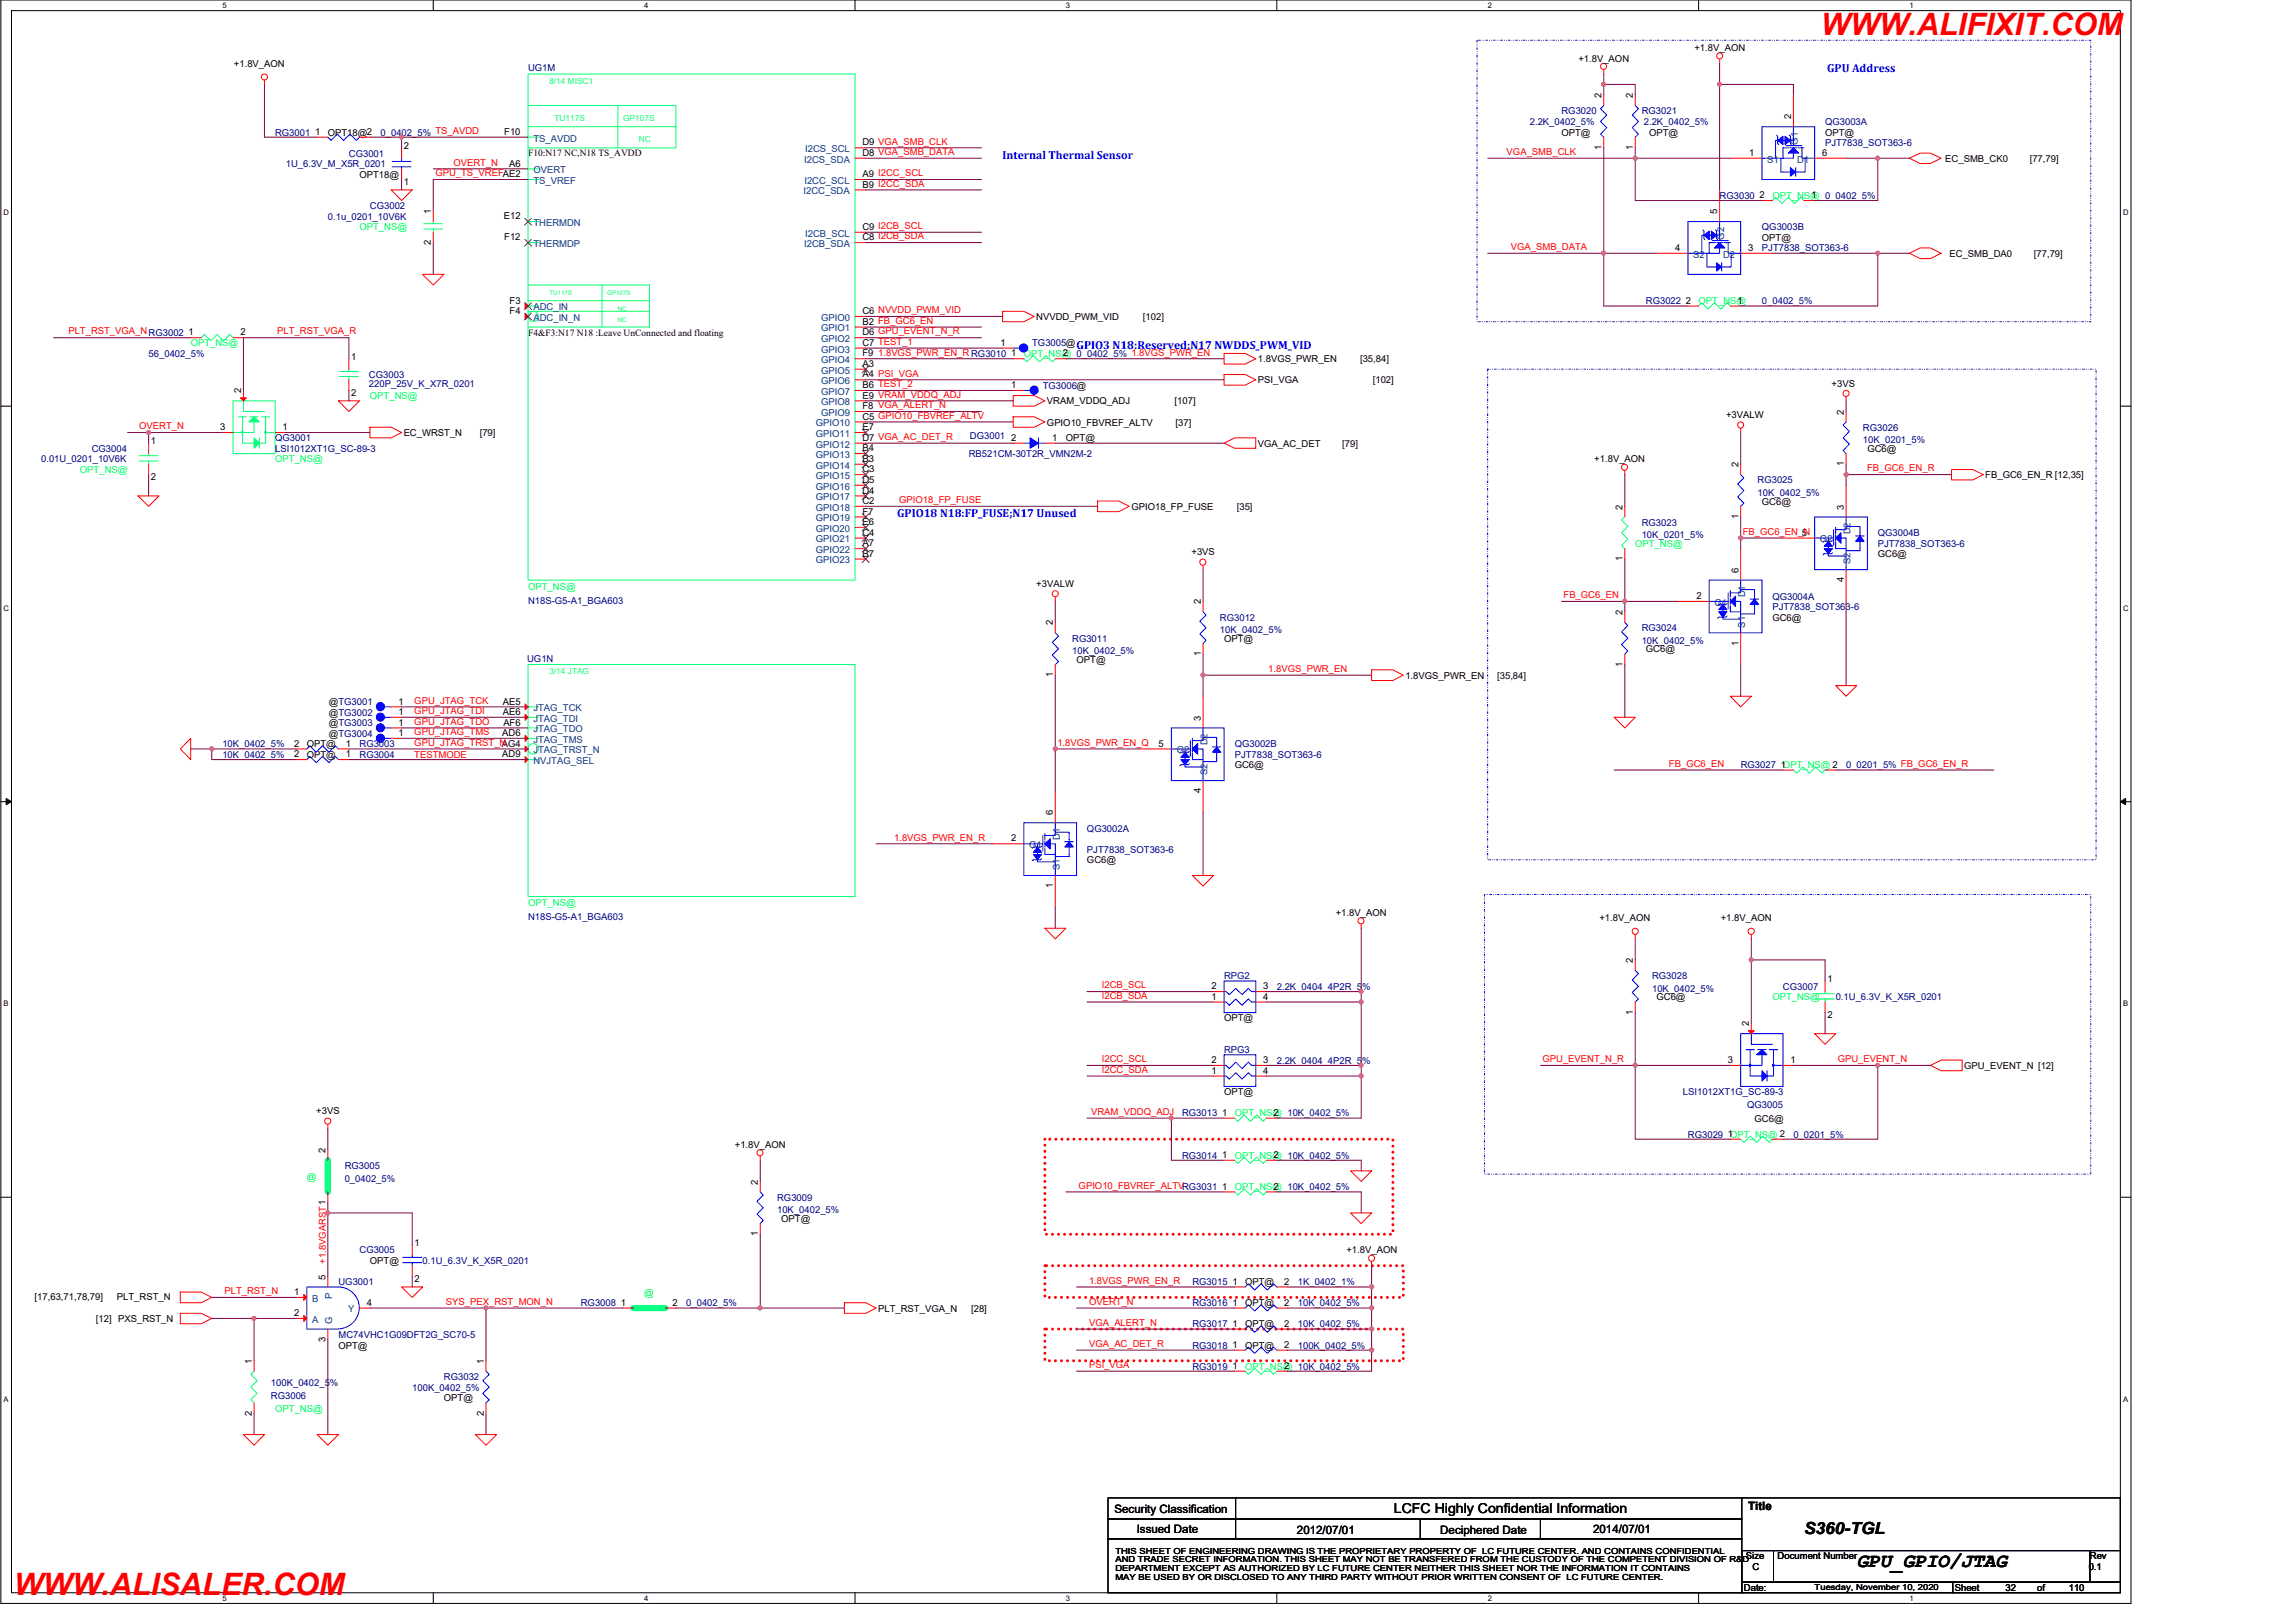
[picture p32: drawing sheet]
<svg xmlns="http://www.w3.org/2000/svg" width="420mm" height="297mm" viewBox="0 0 420 297" stroke-linecap="round" stroke-linejoin="round" font-family="sans-serif">
<defs><g id="words">
<g font-size="5.6" fill="#f00">
<text x="333.4" y="6.4">WWW.ALIFIXIT.COM</text>
<text x="2.5" y="291.9">WWW.ALISALER.COM</text>
</g>
<text font-size="3.6" x="339.9" y="286.8">GPU_GPIO/JTAG</text>
<text font-size="3" x="330.3" y="280.8">S360-TGL</text>
<text font-size="2.5" x="255.2" y="276.9">LCFC Highly Confidential Information</text>
<g font-size="2.1" fill="#00f">
<text x="334.5" y="13.3">GPU Address</text>
<text x="183.5" y="29.1">Internal Thermal Sensor</text>
<text x="197.1" y="63.8">GPIO3 N18:Reserved;N17 NWDDS_PWM_VID</text>
<text x="164.2" y="94.7">GPIO18 N18:FP_FUSE;N17 Unused</text>
</g>
<g font-size="2.1">
<text x="204" y="276.9">Security Classification</text>
<text x="208.1" y="280.5">Issued Date</text>
<text x="237.4" y="280.7">2012/07/01</text>
<text x="263.7" y="280.7">Deciphered Date</text>
<text x="291.7" y="280.5">2014/07/01</text>
<text x="320" y="276.3">Title</text>
</g>
<g font-size="1.7">
<text x="289" y="11.3">+1.8V_AON</text>
<text x="310.2" y="9.4">+1.8V_AON</text>
<text x="42.8" y="12.2">+1.8V_AON</text>
<text x="293.2" y="17.9" transform="rotate(-90 293.2 17.9)">2</text>
<text x="298.9" y="17.9" transform="rotate(-90 298.9 17.9)">2</text>
<text x="327.9" y="21.8" transform="rotate(-90 327.9 21.8)">2</text>
<text x="57.7" y="24.7">1</text>
<text x="60" y="24.8">OPT18@2</text>
<text x="73.9" y="27.2">2</text>
<text x="92.3" y="24.7">F10</text>
<text x="96.7" y="28.6">F10:N17 NC,N18 TS_AVDD</text>
<text x="157.9" y="28.5">D8 VGA_SMB_DATA</text>
<text x="157.9" y="26.6">D9 VGA_SMB_CLK</text>
<text x="285.9" y="24.8">OPT@</text>
<text x="293.2" y="27.4" transform="rotate(-90 293.2 27.4)">1</text>
<text x="298.9" y="27.4" transform="rotate(-90 298.9 27.4)">1</text>
<text x="301.9" y="24.8">OPT@</text>
<text x="320.2" y="28.5">1</text>
<text x="333.6" y="28.5">6</text>
<text x="334.1" y="24.8">OPT@</text>
<text x="356.1" y="29.6">EC_SMB_CK0</text>
<text x="371.6" y="29.6">[77,79]</text>
<text x="65.8" y="32.5">OPT18@</text>
<text x="73.9" y="33.9">1</text>
<text x="93.2" y="30.5">A6</text>
<text x="157.9" y="34.3">B9 I2CC_SDA</text>
<text x="157.9" y="32.4">A9 I2CC_SCL</text>
<text x="78.9" y="39.2" transform="rotate(-90 78.9 39.2)">1</text>
<text x="92.2" y="40.1">E12</text>
<text x="314.4" y="39.2" transform="rotate(-90 314.4 39.2)">5</text>
<text x="322.1" y="36.3">2</text>
<text x="331.6" y="36.3">1</text>
<text x="78.9" y="44.8" transform="rotate(-90 78.9 44.8)">2</text>
<text x="92.3" y="44">F12</text>
<text x="157.9" y="44">C8 I2CB_SDA</text>
<text x="157.9" y="42.1">C9 I2CB_SCL</text>
<text x="306.7" y="45.9">4</text>
<text x="320" y="45.9">3</text>
<text x="322.6" y="44.1">OPT@</text>
<text x="356.9" y="47">EC_SMB_DA0</text>
<text x="372.4" y="47">[77,79]</text>
<text x="93.3" y="57.5">F4</text>
<text x="93.3" y="55.6">F3</text>
<text x="157.9" y="59.4">B2 FB_GC6_EN</text>
<text x="157.9" y="57.5">C6 NVVDD_PWM_VID</text>
<text x="189.7" y="58.6">NVVDD_PWM_VID</text>
<text x="209.2" y="58.6">[102]</text>
<text x="308.6" y="55.6">2</text>
<text x="318.1" y="55.6">1</text>
<text x="34.5" y="61.4">1</text>
<text x="44" y="61.4">2</text>
<text x="64.3" y="65.8">1</text>
<text x="96.7" y="61.4">F4&amp;F3:N17 N18 :Leave UnConnected and floating</text>
<text x="157.9" y="65.2">F9</text>
<text x="157.9" y="63.3">C7 TEST_1</text>
<text x="157.9" y="61.4">D6 GPU_EVENT_N_R</text>
<text x="183.2" y="63.3">1</text>
<text x="185.1" y="65.2">1</text>
<text x="194.6" y="65.2">2</text>
<text x="157.9" y="71">B6 TEST_2</text>
<text x="157.9" y="69.1">A4 PSI_VGA</text>
<text x="157.9" y="67.1">A3</text>
<text x="185.1" y="71">1</text>
<text x="230.3" y="70.1">PSI_VGA</text>
<text x="230.3" y="66.3">1.8VGS_PWR_EN</text>
<text x="249" y="66.3">[35,84]</text>
<text x="251.3" y="70.1">[102]</text>
<text x="335.3" y="70.7">+3VS</text>
<text x="44.1" y="72" transform="rotate(-90 44.1 72)">2</text>
<text x="64.3" y="72.5">2</text>
<text x="157.9" y="76.8">C5 GPIO10_FBVREF_ALTV</text>
<text x="157.9" y="74.9">F8 VGA_ALERT_N</text>
<text x="157.9" y="72.9">E9 VRAM_VDDQ_ADJ</text>
<text x="191.7" y="77.9">GPIO10_FBVREF_ALTV</text>
<text x="191.7" y="74">VRAM_VDDQ_ADJ</text>
<text x="215" y="74">[107]</text>
<text x="215.2" y="77.9">[37]</text>
<text x="316" y="76.5">+3VALW</text>
<text x="337.6" y="75.9" transform="rotate(-90 337.6 75.9)">2</text>
<text x="27.6" y="81.3">1</text>
<text x="40.3" y="78.7">3</text>
<text x="51.7" y="78.7">1</text>
<text x="73.9" y="79.8">EC_WRST_N</text>
<text x="87.8" y="79.8">[79]</text>
<text x="157.9" y="82.6">B4</text>
<text x="157.9" y="80.7">D7 VGA_AC_DET_R</text>
<text x="157.9" y="78.7">E7</text>
<text x="185.1" y="80.7">2</text>
<text x="192.6" y="80.7">1</text>
<text x="195.1" y="80.8">OPT@</text>
<text x="230.3" y="81.7">VGA_AC_DET</text>
<text x="245.7" y="81.7">[79]</text>
<text x="341.9" y="82.7">GC6@</text>
<text x="27.6" y="87.9">2</text>
<text x="157.9" y="88.4">D5</text>
<text x="157.9" y="86.4">C3</text>
<text x="157.9" y="84.5">B3</text>
<text x="291.9" y="84.6">+1.8V_AON</text>
<text x="318.3" y="85.5" transform="rotate(-90 318.3 85.5)">2</text>
<text x="337.6" y="85.3" transform="rotate(-90 337.6 85.3)">1</text>
<text x="363.5" y="87.5">FB_GC6_EN_R [12,35]</text>
<text x="157.9" y="94.2">F7</text>
<text x="157.9" y="92.2">C2</text>
<text x="157.9" y="90.3">D4</text>
<text x="207.1" y="93.3">GPIO18_FP_FUSE</text>
<text x="226.4" y="93.3">[35]</text>
<text x="297" y="93.3" transform="rotate(-90 297 93.3)">2</text>
<text x="318.3" y="95" transform="rotate(-90 318.3 95)">1</text>
<text x="322.6" y="92.4">GC6@</text>
<text x="337.6" y="93.3" transform="rotate(-90 337.6 93.3)">3</text>
<text x="157.9" y="101.9">B7</text>
<text x="157.9" y="100">A7</text>
<text x="157.9" y="98">C4</text>
<text x="157.9" y="96.1">E6</text>
<text x="218.1" y="101.6">+3VS</text>
<text x="329.9" y="98">5</text>
<text x="189.7" y="107.4">+3VALW</text>
<text x="297" y="102.7" transform="rotate(-90 297 102.7)">1</text>
<text x="318.3" y="104.8" transform="rotate(-90 318.3 104.8)">6</text>
<text x="337.6" y="106.6" transform="rotate(-90 337.6 106.6)">4</text>
<text x="343.8" y="102">GC6@</text>
<text x="219.8" y="110.6" transform="rotate(-90 219.8 110.6)">2</text>
<text x="297" y="112.6" transform="rotate(-90 297 112.6)">2</text>
<text x="310.6" y="109.6">2</text>
<text x="324.5" y="113.6">GC6@</text>
<text x="192.8" y="114.5" transform="rotate(-90 192.8 114.5)">2</text>
<text x="224.1" y="117.4">OPT@</text>
<text x="301.3" y="119.4">GC6@</text>
<text x="318.3" y="118.2" transform="rotate(-90 318.3 118.2)">1</text>
<text x="192.8" y="124" transform="rotate(-90 192.8 124)">1</text>
<text x="197.1" y="121.3">OPT@</text>
<text x="219.8" y="120.1" transform="rotate(-90 219.8 120.1)">1</text>
<text x="257.3" y="124.2">1.8VGS_PWR_EN</text>
<text x="274.1" y="124.2">[35,84]</text>
<text x="297" y="122" transform="rotate(-90 297 122)">1</text>
<text x="60.2" y="129">@TG3001</text>
<text x="60.2" y="131">@TG3002</text>
<text x="73" y="128.9">1</text>
<text x="73" y="130.9">1</text>
<text x="92.1" y="130.9">AE6</text>
<text x="92.1" y="128.9">AE5</text>
<text x="219.8" y="131.9" transform="rotate(-90 219.8 131.9)">3</text>
<text x="53.8" y="136.7">2</text>
<text x="56.2" y="136.7">OPT@</text>
<text x="60.2" y="132.9">@TG3003</text>
<text x="60.2" y="134.8">@TG3004</text>
<text x="63.3" y="136.7">1</text>
<text x="73" y="132.8">1</text>
<text x="73" y="134.7">1</text>
<text x="91.9" y="136.7">AG4</text>
<text x="91.9" y="134.7">AD6</text>
<text x="92.1" y="132.8">AF6</text>
<text x="212.1" y="136.7">5</text>
<text x="53.8" y="138.6">2</text>
<text x="56.2" y="138.7">OPT@</text>
<text x="63.3" y="138.6">1</text>
<text x="91.9" y="138.6">AD9</text>
<text x="226" y="140.6">GC6@</text>
<text x="326" y="140.5">1OPT_NS@ 2</text>
<text x="192.8" y="149.2" transform="rotate(-90 192.8 149.2)">6</text>
<text x="219.8" y="145.2" transform="rotate(-90 219.8 145.2)">4</text>
<text x="185.1" y="154">2</text>
<text x="199" y="158">GC6@</text>
<text x="192.8" y="162.6" transform="rotate(-90 192.8 162.6)">1</text>
<text x="244.5" y="167.6">+1.8V_AON</text>
<text x="292.8" y="168.6">+1.8V_AON</text>
<text x="315" y="168.6">+1.8V_AON</text>
<text x="298.9" y="176.3" transform="rotate(-90 298.9 176.3)">2</text>
<text x="334.5" y="179.7">1</text>
<text x="221.8" y="183">1</text>
<text x="221.8" y="181.1">2</text>
<text x="231.3" y="183">4</text>
<text x="231.3" y="181.1">3</text>
<text x="298.9" y="185.7" transform="rotate(-90 298.9 185.7)">1</text>
<text x="303.3" y="183.1">GC6@</text>
<text x="224.1" y="186.9">OPT@</text>
<text x="320.2" y="187.8" transform="rotate(-90 320.2 187.8)">2</text>
<text x="334.5" y="186.4">2</text>
<text x="221.8" y="196.5">1</text>
<text x="221.8" y="194.6">2</text>
<text x="231.3" y="196.5">4</text>
<text x="231.3" y="194.6">3</text>
<text x="316.3" y="194.6">3</text>
<text x="327.8" y="194.6">1</text>
<text x="359.6" y="195.6">GPU_EVENT_N [12]</text>
<text x="57.9" y="203.9">+3VS</text>
<text x="224.1" y="200.4">OPT@</text>
<text x="223.7" y="204.2">1</text>
<text x="233.2" y="204.2">2</text>
<text x="316.3" y="208.1">1OPT_NS@ 2</text>
<text x="321.2" y="205.3">GC6@</text>
<text x="59.6" y="211" transform="rotate(-90 59.6 211)">2</text>
<text x="134.5" y="210.1">+1.8V_AON</text>
<text x="223.7" y="211.9">1</text>
<text x="233.2" y="211.9">2</text>
<text x="138.8" y="216.8" transform="rotate(-90 138.8 216.8)">2</text>
<text x="223.7" y="217.7">1</text>
<text x="233.2" y="217.7">2</text>
<text x="138.8" y="226.3" transform="rotate(-90 138.8 226.3)">1</text>
<text x="143" y="223.6">OPT@</text>
<text x="67.7" y="231.4">OPT@</text>
<text x="75.9" y="228">1</text>
<text x="246.5" y="229.4">+1.8V_AON</text>
<text x="6.3" y="237.9">[17,63,71,78,79]</text>
<text x="21.4" y="237.9">PLT_RST_N</text>
<text x="53.8" y="237">1</text>
<text x="59.6" y="234.2" transform="rotate(-90 59.6 234.2)">5</text>
<text x="67.2" y="239">4</text>
<text x="75.9" y="234.6">2</text>
<text x="113.7" y="239">1</text>
<text x="123.1" y="239">2</text>
<text x="225.6" y="239">1</text>
<text x="225.6" y="235.1">1</text>
<text x="228" y="239.1">OPT@</text>
<text x="228" y="235.2">OPT@</text>
<text x="235.1" y="239">2</text>
<text x="235.1" y="235.1">2</text>
<text x="17.6" y="242">[12] PXS_RST_N</text>
<text x="53.8" y="240.9">2</text>
<text x="59.6" y="245.6" transform="rotate(-90 59.6 245.6)">3</text>
<text x="160.8" y="240">PLT_RST_VGA_N</text>
<text x="177.8" y="240">[28]</text>
<text x="225.6" y="242.8">1</text>
<text x="228" y="242.9">OPT@</text>
<text x="235.1" y="242.8">2</text>
<text x="46.1" y="249.6" transform="rotate(-90 46.1 249.6)">1</text>
<text x="62" y="246.8">OPT@</text>
<text x="88.6" y="249.6" transform="rotate(-90 88.6 249.6)">1</text>
<text x="225.6" y="250.5">1</text>
<text x="225.6" y="246.7">1</text>
<text x="228" y="246.8">OPT@</text>
<text x="235.1" y="250.5">2</text>
<text x="235.1" y="246.7">2</text>
<text x="81.3" y="256.5">OPT@</text>
<text x="46.1" y="259.1" transform="rotate(-90 46.1 259.1)">2</text>
<text x="88.6" y="259.1" transform="rotate(-90 88.6 259.1)">2</text>
<text x="319.6" y="285.4">Size</text>
<text x="320.8" y="287.3">C</text>
<text x="325.4" y="285.4">Document Number</text>
<text x="382.4" y="287.3">0.1</text>
<text x="382.6" y="285.4">Rev</text>
<text x="319.3" y="291.2">Date:</text>
<text x="357.9" y="291.2">Sheet</text>
<text x="367.1" y="291.2">32</text>
<text x="372.9" y="291.2">of</text>
<text x="378.7" y="291.2">110</text>
</g>
<g font-size="1.7" fill="#000080">
<text x="96.7" y="13">UG1M</text>
<text x="280.1" y="22.9">2.2K_0402_5%</text>
<text x="285.9" y="20.9">RG3020</text>
<text x="300.6" y="20.9">RG3021</text>
<text x="300.9" y="22.9">2.2K_0402_5%</text>
<text x="334.1" y="22.9">QG3003A</text>
<text x="50.4" y="24.8">RG3001</text>
<text x="63.9" y="28.7">CG3001</text>
<text x="69.7" y="24.8">0_0402_5% TS_AVDD</text>
<text x="334.1" y="26.7">PJT7838_SOT363-6</text>
<text x="52.3" y="30.6">1U_6.3V_M_X5R_0201</text>
<text x="60" y="40.2">0.1u_0201_10V6K</text>
<text x="67.7" y="38.3">CG3002</text>
<text x="314.8" y="36.4">RG3030</text>
<text x="322.6" y="42.2">QG3003B</text>
<text x="322.6" y="46">PJT7838_SOT363-6</text>
<text x="301.3" y="55.7">RG3022</text>
<text x="322.6" y="55.7">0_0402_5%</text>
<text x="27.2" y="65.3">56_0402_5%</text>
<text x="189" y="63.4">TG3005@</text>
<text x="67.6" y="69.2">CG3003</text>
<text x="67.6" y="70.9">220P_25V_K_X7R_0201</text>
<text x="190.9" y="71.1">TG3006@</text>
<text x="16.8" y="82.7">CG3004</text>
<text x="50.4" y="80.8">QG3001</text>
<text x="50.4" y="82.7">LSI1012XT1G_SC-89-3</text>
<text x="177.4" y="83.7">RB521CM-30T2R_VMN2M-2</text>
<text x="177.6" y="80.4">DG3001</text>
<text x="341.1" y="78.8">RG3026</text>
<text x="341.1" y="81.2">10K_0201_5%</text>
<text x="7.5" y="84.6">0.01U_0201_10V6K</text>
<text x="321.8" y="88.5">RG3025</text>
<text x="321.8" y="90.8">10K_0402_5%</text>
<text x="300.6" y="96.2">RG3023</text>
<text x="300.6" y="98.6">10K_0201_5%</text>
<text x="343.8" y="98.1">QG3004B</text>
<text x="343.8" y="100.1">PJT7838_SOT363-6</text>
<text x="96.7" y="110.5">N18S-G5-A1_BGA603</text>
<text x="223.3" y="113.6">RG3012</text>
<text x="324.5" y="109.7">QG3004A</text>
<text x="324.5" y="111.7">PJT7838_SOT363-6</text>
<text x="196.3" y="117.4">RG3011</text>
<text x="196.3" y="119.8">10K_0402_5%</text>
<text x="223.3" y="115.9">10K_0402_5%</text>
<text x="300.6" y="115.5">RG3024</text>
<text x="300.6" y="117.9">10K_0402_5%</text>
<text x="96.5" y="121.1">UG1N</text>
<text x="40.7" y="136.7">10K_0402_5%</text>
<text x="65.8" y="136.7">RG3003</text>
<text x="226" y="136.7">QG3002B</text>
<text x="40.7" y="138.7">10K_0402_5%</text>
<text x="65.8" y="138.7">RG3004</text>
<text x="226" y="138.7">PJT7838_SOT363-6</text>
<text x="318.7" y="140.6">RG3027</text>
<text x="338" y="140.6">0_0201_5% FB_GC6_EN_R</text>
<text x="199" y="152.2">QG3002A</text>
<text x="199" y="156">PJT7838_SOT363-6</text>
<text x="96.7" y="168.4">N18S-G5-A1_BGA603</text>
<text x="224.1" y="179.2">RPG2</text>
<text x="302.5" y="179.2">RG3028</text>
<text x="233.8" y="181.1">2.2K_0404_4P2R_5%</text>
<text x="302.5" y="181.5">10K_0402_5%</text>
<text x="326.4" y="181.1">CG3007</text>
<text x="336.1" y="183.1">0.1U_6.3V_K_X5R_0201</text>
<text x="224.1" y="192.7">RPG3</text>
<text x="233.8" y="194.6">2.2K_0404_4P2R_5%</text>
<text x="308.1" y="200.4">LSI1012XT1G_SC-89-3</text>
<text x="319.9" y="202.8">QG3005</text>
<text x="216.4" y="204.3">RG3013</text>
<text x="309" y="208.2">RG3029</text>
<text x="328.3" y="208.2">0_0201_5%</text>
<text x="63.1" y="214">RG3005</text>
<text x="216.4" y="212">RG3014</text>
<text x="63.1" y="216.3">0_0402_5%</text>
<text x="142.3" y="219.8">RG3009</text>
<text x="142.3" y="222.1">10K_0402_5%</text>
<text x="65.8" y="229.4">CG3005</text>
<text x="77.4" y="231.4">0.1U_6.3V_K_X5R_0201</text>
<text x="62" y="235.2">UG3001</text>
<text x="106.3" y="239.1">RG3008</text>
<text x="125.6" y="239.1">0_0402_5%</text>
<text x="218.3" y="239.1">RG3016</text>
<text x="218.3" y="235.2">RG3015</text>
<text x="237.6" y="239.1">10K_0402_5%</text>
<text x="237.6" y="235.2">1K_0402_1%</text>
<text x="62" y="244.9">MC74VHC1G09DFT2G_SC70-5</text>
<text x="218.3" y="242.9">RG3017</text>
<text x="237.6" y="242.9">10K_0402_5%</text>
<text x="218.3" y="250.7">RG3019</text>
<text x="218.3" y="246.8">RG3018</text>
<text x="237.6" y="246.8">100K_0402_5%</text>
<text x="49.6" y="256">RG3006</text>
<text x="49.6" y="253.7">100K_0402_5%</text>
<text x="75.5" y="254.5">100K_0402_5%</text>
<text x="81.3" y="252.6">RG3032</text>
</g>
<g font-size="1.7" fill="#004080">
<text x="97.7" y="25.9">TS_AVDD</text>
<text x="147.2" y="29.8">I2CS_SDA</text>
<text x="147.4" y="27.9">I2CS_SCL</text>
<text x="323.5" y="29.8">S1</text>
<text x="329" y="29.8">D1</text>
<text x="329.1" y="26.5" transform="rotate(-90 329.1 26.5)">G1</text>
<text x="97.7" y="33.7">TS_VREF</text>
<text x="97.7" y="31.7">OVERT</text>
<text x="147.1" y="35.6">I2CC_SDA</text>
<text x="147.3" y="33.7">I2CC_SCL</text>
<text x="97.7" y="41.4">THERMDN</text>
<text x="97.7" y="45.2">THERMDP</text>
<text x="147.2" y="45.2">I2CB_SDA</text>
<text x="147.4" y="43.3">I2CB_SCL</text>
<text x="310" y="47.2">S2</text>
<text x="315.5" y="47.2">D2</text>
<text x="315.6" y="43.9" transform="rotate(-90 315.6 43.9)">G2</text>
<text x="97.7" y="58.7">ADC_IN_N</text>
<text x="97.7" y="56.8">ADC_IN</text>
<text x="150.3" y="58.7">GPIO0</text>
<text x="150.3" y="64.5">GPIO3</text>
<text x="150.3" y="62.6">GPIO2</text>
<text x="150.3" y="60.7">GPIO1</text>
<text x="150.3" y="70.3">GPIO6</text>
<text x="150.3" y="68.4">GPIO5</text>
<text x="150.3" y="66.5">GPIO4</text>
<text x="150.3" y="76.1">GPIO9</text>
<text x="150.3" y="74.2">GPIO8</text>
<text x="150.3" y="72.3">GPIO7</text>
<text x="149.3" y="83.8">GPIO13</text>
<text x="149.3" y="81.9">GPIO12</text>
<text x="149.3" y="80">GPIO11</text>
<text x="149.3" y="78">GPIO10</text>
<text x="149.3" y="89.6">GPIO16</text>
<text x="149.3" y="87.7">GPIO15</text>
<text x="149.3" y="85.8">GPIO14</text>
<text x="149.3" y="95.4">GPIO19</text>
<text x="149.3" y="93.5">GPIO18</text>
<text x="149.3" y="91.6">GPIO17</text>
<text x="149.3" y="101.2">GPIO22</text>
<text x="149.3" y="99.3">GPIO21</text>
<text x="149.3" y="97.3">GPIO20</text>
<text x="333.2" y="99.3">G2</text>
<text x="338.8" y="97.8" transform="rotate(-90 338.8 97.8)">D2</text>
<text x="149.3" y="103.1">GPIO23</text>
<text x="338.8" y="103.3" transform="rotate(-90 338.8 103.3)">S2</text>
<text x="313.9" y="110.9">G1</text>
<text x="319.5" y="109.3" transform="rotate(-90 319.5 109.3)">D1</text>
<text x="319.5" y="114.9" transform="rotate(-90 319.5 114.9)">S1</text>
<text x="97.7" y="130.2">JTAG_TCK</text>
<text x="97.7" y="137.9">JTAG_TRST_N</text>
<text x="97.7" y="135.9">JTAG_TMS</text>
<text x="97.7" y="134">JTAG_TDO</text>
<text x="97.7" y="132.1">JTAG_TDI</text>
<text x="215.4" y="137.9">G2</text>
<text x="221.1" y="136.4" transform="rotate(-90 221.1 136.4)">D2</text>
<text x="97.7" y="139.8">NVJTAG_SEL</text>
<text x="221.1" y="141.9" transform="rotate(-90 221.1 141.9)">S2</text>
<text x="188.4" y="155.2">G1</text>
<text x="194" y="153.8" transform="rotate(-90 194 153.8)">D1</text>
<text x="194" y="159.3" transform="rotate(-90 194 159.3)">S1</text>
<text x="57.1" y="238.3">B</text>
<text x="60.8" y="237.7" transform="rotate(-90 60.8 237.7)">P</text>
<text x="57.1" y="242.1">A</text>
<text x="60.8" y="242.3" transform="rotate(-90 60.8 242.3)">G</text>
<text x="63.7" y="240.2">Y</text>
</g>
<g font-size="1.7" fill="#f00">
<text x="275.8" y="28.4">VGA_SMB_CLK</text>
<text x="79.7" y="32.3">GPU_TS_VREFAE2</text>
<text x="83" y="30.3">OVERT_N</text>
<text x="276.6" y="45.8">VGA_SMB_DATA</text>
<text x="12.5" y="61.2">PLT_RST_VGA_NRG3002</text>
<text x="50.7" y="61.2">PLT_RST_VGA_R</text>
<text x="160.8" y="65.1">1.8VGS_PWR_EN_R RG3010</text>
<text x="25.5" y="78.6">OVERT_N</text>
<text x="341.8" y="86.3">FB_GC6_EN_R</text>
<text x="164.6" y="92.1">GPIO18_FP_FUSE</text>
<text x="319.1" y="97.9">FB_GC6_EN_N</text>
<text x="286.2" y="109.5">FB_GC6_EN</text>
<text x="232.2" y="123">1.8VGS_PWR_EN</text>
<text x="75.9" y="128.8">GPU_JTAG_TCK</text>
<text x="75.9" y="130.7">GPU_JTAG_TDI</text>
<text x="75.9" y="132.6">GPU_JTAG_TDO</text>
<text x="75.9" y="134.5">GPU_JTAG_TMS</text>
<text x="75.9" y="136.5">GPU_JTAG_TRST_N</text>
<text x="193.6" y="136.5">1.8VGS_PWR_EN_Q</text>
<text x="75.9" y="138.6">TESTMODE</text>
<text x="305.6" y="140.3">FB_GC6_EN</text>
<text x="163.7" y="153.8">1.8VGS_PWR_EN_R</text>
<text x="201.7" y="180.9">I2CB_SCL</text>
<text x="201.7" y="182.8">I2CB_SDA</text>
<text x="201.7" y="194.4">I2CC_SCL</text>
<text x="201.7" y="196.3">I2CC_SDA</text>
<text x="282.4" y="194.4">GPU_EVENT_N_R</text>
<text x="336.5" y="194.4">GPU_EVENT_N</text>
<text x="199.8" y="204">VRAM_VDDQ_ADJ</text>
<text x="197.5" y="217.6">GPIO10_FBVREF_ALTVRG3031</text>
<text x="59.6" y="231.3" transform="rotate(-90 59.6 231.3)">+1.8VGARST 1</text>
<text x="41.1" y="236.9">PLT_RST_N</text>
<text x="81.6" y="238.8">SYS_PEX_RST_MON_N</text>
<text x="199.4" y="234.9">1.8VGS_PWR_EN_R</text>
<text x="199.4" y="238.8">OVERT_N</text>
<text x="199.4" y="242.7">VGA_ALERT_N</text>
<text x="199.4" y="246.5">VGA_AC_DET_R</text>
<text x="199.4" y="250.4">PSI_VGA</text>
</g>
<g font-size="1.7" fill="#00ff40">
<text x="324.5" y="36.4">OPT_NS@ 0_0402_5%</text>
<text x="65.8" y="42.2">OPT_NS@</text>
<text x="311" y="55.7">OPT_NS@</text>
<text x="34.9" y="63.4">OPT_NS@</text>
<text x="187.4" y="65.3">OPT_NS@ 0_0402_5% 1.8VGS_PWR_EN</text>
<text x="67.7" y="73.1">OPT_NS@</text>
<text x="14.6" y="86.6">OPT_NS@</text>
<text x="50.4" y="84.6">OPT_NS@</text>
<text x="299.4" y="100.1">OPT_NS@</text>
<text x="96.7" y="108">OPT_NS@</text>
<text x="96.7" y="165.9">OPT_NS@</text>
<text x="324.5" y="183.1">OPT_NS@</text>
<text x="226" y="204.3">OPT_NS@ 10K_0402_5%</text>
<text x="226" y="212">OPT_NS@ 10K_0402_5%</text>
<text x="226" y="217.8">OPT_NS@ 10K_0402_5%</text>
<text x="228" y="250.7">OPT_NS@ 10K_0402_5%</text>
<text x="50.4" y="258.4">OPT_NS@</text>
</g>
<g font-size="1.7" fill="#0f0">
<text x="56.2" y="215.9">@</text>
<text x="117.9" y="237.2">@</text>
</g>
<g font-size="1.5" fill="#00ff80">
<text x="100.6" y="15.3">8/14 MISC1</text>
<text x="101.5" y="22.1">TU117S</text>
<text x="114.1" y="22.1">GP107S</text>
<text x="117" y="26">NC</text>
<text x="100.6" y="123.4">3/14 JTAG</text>
</g>
<g font-size="1.5">
<text x="204.2" y="284.4">THIS SHEET OF ENGINEERING DRAWING IS THE PROPRIETARY PROPERTY OF LC FUTURE CENTER. AND CONTAINS CONFIDENTIAL</text>
<text x="204.2" y="286">AND TRADE SECRET INFORMATION. THIS SHEET MAY NOT BE TRANSFERED FROM THE CUSTODY OF THE COMPETENT DIVISION OF R&amp;D</text>
<text x="204.2" y="287.5">DEPARTMENT EXCEPT AS AUTHORIZED BY LC FUTURE CENTER NEITHER THIS SHEET NOR THE INFORMATION IT CONTAINS</text>
<text x="204.2" y="289.1">MAY BE USED BY OR DISCLOSED TO ANY THIRD PARTY WITHOUT PRIOR WRITTEN CONSENT OF LC FUTURE CENTER.</text>
<text x="332.2" y="291">Tuesday, November 10, 2020</text>
</g>
<g font-size="1.4">
<text x="40.7" y="1.4">5</text>
<text x="117.9" y="1.4">4</text>
<text x="195.1" y="1.4">3</text>
<text x="272.4" y="1.4">2</text>
<text x="349.6" y="1.4">1</text>
<text x=".7" y="39.4">D</text>
<text x="388.7" y="39.4">D</text>
<text x=".7" y="111.8">C</text>
<text x="388.7" y="111.8">C</text>
<text x=".7" y="184.1">B</text>
<text x="388.7" y="184.1">B</text>
<text x=".7" y="256.5">A</text>
<text x="388.7" y="256.5">A</text>
<text x="40.7" y="292.9">5</text>
<text x="117.9" y="292.9">4</text>
<text x="195.1" y="292.9">3</text>
<text x="272.4" y="292.9">2</text>
<text x="349.6" y="292.9">1</text>
</g>
<g font-size="1.1" fill="#00ff80">
<text x="100.6" y="54">TU117S</text>
<text x="111.2" y="54">GP107S</text>
<text x="113.1" y="58.8">NC</text>
<text x="113.1" y="56.9">NC</text>
</g>
</g></defs>
<path d="M.2 0h389.9v293.5h-389.9zM2.1 1.9h386.1v289.6h-386.1z" fill="none" stroke="#000" stroke-width=".18"/>
<g fill="#fff">
<path d="M40.7 .2h.8v1.5h-.8z"/>
<path d="M40.7 291.7h.8v1.5h-.8z"/>
</g>
<path d="M79.3 0v1.9M79.3 291.5v2" fill="none" stroke="#000" stroke-width=".18"/>
<g fill="#fff">
<path d="M117.9 .2h.8v1.5h-.8z"/>
<path d="M117.9 291.7h.8v1.5h-.8z"/>
</g>
<path d="M156.5 0v1.9M156.5 291.5v2" fill="none" stroke="#000" stroke-width=".18"/>
<g fill="#fff">
<path d="M195.1 .2h.8v1.5h-.8z"/>
<path d="M195.1 291.7h.8v1.5h-.8z"/>
</g>
<path d="M233.8 0v1.9M233.8 291.5v2" fill="none" stroke="#000" stroke-width=".18"/>
<g fill="#fff">
<path d="M272.4 .2h.7v1.5h-.7z"/>
<path d="M272.4 291.7h.7v1.5h-.7z"/>
</g>
<path d="M311 0v1.9M311 291.5v2" fill="none" stroke="#000" stroke-width=".18"/>
<g fill="#fff">
<path d="M349.6 .2h.7v1.5h-.7z"/>
<path d="M349.6 291.7h.7v1.5h-.7z"/>
<path d="M.7 38.1h.9v1.6h-.9z"/>
<path d="M388.7 38.1h1v1.6h-1z"/>
<path d="M.7 110.5h.9v1.6h-.9z"/>
<path d="M388.7 110.5h1v1.6h-1z"/>
</g>
<path d="M.2 74.3h1.9M388.2 74.3h1.9" fill="none" stroke="#000" stroke-width=".18"/>
<g fill="#fff">
<path d="M.7 182.9h.9v1.5h-.9z"/>
<path d="M388.7 182.9h.9v1.5h-.9z"/>
</g>
<path d="M.2 146.7h1.9M1.1 146.1l1 .6-1 .6zM388.2 146.7l1-.6v1.2zM388.2 146.7h1.9" fill="none" stroke="#000" stroke-width=".18"/>
<path d="M1.1 146.1l1 .6-1 .6zM388.2 146.7l1-.6v1.2z" fill="#000"/>
<g fill="#fff">
<path d="M.7 255.3h.9v1.5h-.9z"/>
<path d="M388.7 255.3h.9v1.5h-.9z"/>
</g>
<g fill="none" stroke="#000" stroke-width=".18">
<path d="M.2 219.1h1.9M388.2 219.1h1.9M202.8 274.2h116.1v3.8h-116.1zM202.8 278h116.1v3.6h-116.1zM226.2 274.2v7.4M260 278v3.6M282 278v3.6M318.7 274.2h69.5v9.6M202.8 281.6h116.1v9.9h-116.1zM318.9 283.8h5.8v5.8h-5.8zM318.9 289.6h38.6v1.9h-38.6zM324.7 283.8h57.9v5.8h-57.9z"/>
<path d="M357.5 289.6h30.7v1.9h-30.7zM382.6 283.8h5.6v5.8h-5.6z"/>
</g>
<path d="M270.4 7.4h112.4v51.5h-112.4zM272.4 67.6h111.3v89.8h-111.3zM271.8 163.7h111v51.2h-111z" fill="none" stroke="#00f" stroke-width=".18" stroke-dasharray=".3 .3 0 .3 0 .3"/>
<path d="M191.3 208.5h63.7v17.4h-63.7zM191.3 231.6h65.6v5.8h-65.6zM191.3 243.2h65.6v5.8h-65.6z" fill="none" stroke="#f00" stroke-width=".55" stroke-dasharray="0 1.1"/>
<g fill="none" stroke="#f00" stroke-width=".18">
<path d="M48.4 14.7v.8M293.6 12.7v.8M293.6 17.4v1.9M314.8 10.8v.8M71.6 34.8h3.9l-2 1.9zM293.6 25.1v2M349.6 29l1.9-1h1.9l2 1-2 .9h-1.9zM77.4 50.2h3.9l-2 2zM183.5 57h3.9l1.9 .9-1.9 1h-3.9zM349.6 46.4l1.9-1h1.9l2 1-2 .9h-1.9zM62 73.4h3.8l-1.9 1.9zM67.7 78.2h3.9l1.9 1-1.9 .9h-3.9z"/>
<path d="M185.5 76.3h3.8l2 .9-2 1h-3.8zM185.5 72.4h3.8l2 1-2 .9h-3.8zM224.1 68.5h3.9l1.9 1-1.9 1h-3.9zM224.1 64.7h3.9l1.9 1-1.9 .9h-3.9zM318.7 78.4v.8M338 72.6v.8M25.3 90.8h3.8l-1.9 1.9zM200.9 91.7h3.9l1.9 1-1.9 .9h-3.9zM224.1 81.1l1.9-1h3.9v1.9h-3.9zM297.5 86.1v.8M297.5 92.7v1.9M318.7 92.7v1.9"/>
<path d="M318.7 85v1.9M357.3 85.9h3.9l1.9 1-1.9 .9h-3.9zM193.2 109.3v.8M193.2 113.9v1.9M220.2 103.5v.8M297.5 100.4v1.9M34.9 135.1v3.9l-1.9-1.9zM193.2 121.6v2M251.1 122.6h3.9l1.9 1-1.9 .9h-3.9zM295.5 131.3h3.9l-1.9 1.9zM316.8 127.4h3.8l-1.9 2zM336.1 125.5h3.8l-1.9 1.9z"/>
<path d="M191.3 169.9h3.8l-1.9 1.9zM218.3 160.2h3.9l-2 2zM249.2 169.1v.8M299.4 171.1v.7M320.6 171.1v.7M334.1 179.5v2M332.2 189.2h3.9l-2 1.9zM334.1 183.4v1.9M353.4 195l2-1h3.8v2h-3.8zM60 205.8v.8M139.2 211.6v.7M247.3 214.3h3.8l-1.9 1.9z"/>
<path d="M316.8 208.5h1.9M324.5 208.5h1.9M33 236.5h3.9l1.9 .9-1.9 1h-3.9zM73.5 235.5h3.9l-1.9 1.9zM154.6 238.4h3.9l1.9 1-1.9 1h-3.9zM247.3 222h3.8l-1.9 1.9zM251.1 230.9v.7M33 240.4h3.9l1.9 .9-1.9 1h-3.9zM44.6 262.6h3.8l-1.9 1.9zM58.1 262.6h3.9l-2 1.9zM87 262.6h3.9l-1.9 1.9z"/>
<circle cx="48.4" cy="14.1" r=".56"/>
<circle cx="293.6" cy="12.1" r=".56"/>
<circle cx="314.8" cy="10.2" r=".56"/>
<circle cx="318.7" cy="77.8" r=".56"/>
<circle cx="338" cy="72" r=".56"/>
<circle cx="297.4" cy="85.5" r=".56"/>
<circle cx="193.2" cy="108.7" r=".56"/>
<circle cx="220.2" cy="102.9" r=".56"/>
<circle cx="249.2" cy="168.5" r=".56"/>
<circle cx="299.4" cy="170.4" r=".56"/>
<circle cx="320.6" cy="170.4" r=".57"/>
<circle cx="60" cy="205.2" r=".56"/>
<circle cx="139.1" cy="211" r=".56"/>
<circle cx="251.1" cy="230.3" r=".56"/>
</g>
<path d="M293.6 19.3l-.6 .6 1.2 1.1-1.2 1.2 1.2 1.2-1.2 1.2 .6 .5M318.7 86.9l.6 .6-1.2 1.1 1.2 1.2-1.2 1.1 1.2 1.2-.6 .6M193.2 115.8l.6 .6-1.2 1.2 1.2 1.1-1.2 1.2 1.2 1.2-.6 .5" fill="none" stroke="#00f" stroke-width=".18"/>
<path d="M297.5 94.6l-.6 .6 1.1 1.2-1.1 1.1 1.1 1.2-1.1 1.1 .6 .6M318.7 208.5l.6 .6 1.1-1.2 1.2 1.2 1.1-1.2 1.2 1.2 .6-.6" fill="none" stroke="#00ff80" stroke-width=".18"/>
<path d="M332.4 182.8h3.5M332.4 181.9h3.5M334.1 181.5v.4M334.1 182.8v.6" fill="none" stroke="#0f0" stroke-width=".18"/>
<circle cx="69.6" cy="129.3" r=".75" fill="#00f"/>
<g fill="none" stroke="#00f" stroke-width=".18">
<path d="M70.4 129.4h1.2"/>
<circle cx="69.6" cy="129.3" r=".75"/>
</g>
<path d="M71.6 129.4h1.9" fill="none" stroke="#f00" stroke-width=".18"/>
<path d="M45.5 77.2l1-.9 1 .9z" fill="#00ff80"/>
<path d="M45.5 77.2l1-.9 1 .9z" fill="none" stroke="#00ff80" stroke-width=".18"/>
<path d="M46.5 80.1l1 1-1 .9z" fill="#00ff80"/>
<path d="M43.6 76.3h1.6M44.4 76.3v4.8h2.1M44.6 73.4v1.9h3.8M45.8 76.3h1.5M46.5 77.2v2h-3.8M47.9 76.3h1.5M48.6 79.2h1.8M48.6 76.3v4.8h-1.1M46.5 80.1l1 1-1 .9zM47.5 80.1v1.9" fill="none" stroke="#00ff80" stroke-width=".18"/>
<path d="M48.5 79h.2v.3h-.2z" fill-rule="evenodd" fill="#00ff80"/>
<path d="M48.5 79h.2v.3h-.2z" fill="none" stroke="#00ff80" stroke-width=".18"/>
<path d="M44.2 79h.3v.3h-.3z" fill-rule="evenodd" fill="#00ff80"/>
<path d="M42.7 73.4h7.7v9.6h-7.7zM44.2 79h.3v.3h-.3z" fill="none" stroke="#00ff80" stroke-width=".18"/>
<path d="M50.4 79.2h1.9" fill="none" stroke="#f00" stroke-width=".18"/>
<path d="M44 72.8h1.1l-.5 .6z" fill="#f00"/>
<path d="M322.6 36.7h1.9M330.3 36.7h1.9M40.7 79.2h2M44 72.8h1.1l-.5 .6zM44.6 71.5v1.9" fill="none" stroke="#f00" stroke-width=".18"/>
<path d="M324.5 36.7l.6-.6 1.1 1.2 1.2-1.2 1.1 1.2 1.2-1.2 .6 .6" fill="none" stroke="#00ff80" stroke-width=".18"/>
<path d="M337 97.5v1.9l-.9-.9z" fill="#00f"/>
<path d="M337 97.5v1.9l-.9-.9z" fill="none" stroke="#00f" stroke-width=".18"/>
<path d="M340.5 98.1l.8 1h-1.6z" fill="#00f"/>
<path d="M332.2 98.5h3.5M335.7 96.9v2.9M337 98.5h1v1.9h-1.9M339.7 98.1h1.6M340.5 98.1l.8 1h-1.6zM340.5 96.5v1.6M340.5 99.1v1.3M338 100.8h2.5" fill="none" stroke="#00f" stroke-width=".18"/>
<path d="M334.7 99.1l.8 .9h-1.5z" fill="#00f"/>
<path d="M334.7 99.1l.8 .9h-1.5z" fill="none" stroke="#00f" stroke-width=".18"/>
<path d="M334 100.4h1.5l-.8 .9z" fill="#00f"/>
<g fill="none" stroke="#00f" stroke-width=".18">
<path d="M332.2 94.6h9.7v9.7h-9.7zM334.7 100h.1M334.7 98.5v.6M334.7 100v.4M335.5 98.8l-.2 .3h-1.3l-.3 .1M336.1 99.2v1.2M336.1 97.9v1.2M336.1 96.5v1.2M338 94.6v2.3h-1.9M338 96.4h2.5v.1M334 100.4h1.5l-.8 .9zM334.7 101.3v.5h3.3"/>
<path d="M335.5 101.2l-.2 .1h-1.3l-.3 .3M338 100.4v3.9M340.5 100.4v.4M73.7 231.1h3.5M73.7 230.1h3.5M75.5 229.7v.4M75.5 231.1v.5"/>
</g>
<path d="M34.9 61.8h2M42.7 61.8h1.9M326.4 98.5h5.8M338 88.8v5.8M338 104.3v5.8M75.5 227.8v1.9M75.5 231.6v2M226 251h2M233.8 251h1.9" fill="none" stroke="#f00" stroke-width=".18"/>
<path d="M36.9 61.8l.5-.6 1.2 1.2 1.1-1.2 1.2 1.2 1.2-1.2 .6 .6M228 251l.5 .5 1.2-1.1 1.2 1.1 1.1-1.1 1.2 1.1 .6-.5" fill="none" stroke="#00ff80" stroke-width=".18"/>
<path d="M316.8 110.1l.9-1v1.9z" fill="#00f"/>
<path d="M316.8 110.1l.9-1v1.9z" fill="none" stroke="#00f" stroke-width=".18"/>
<path d="M321.2 109.6l.8 1h-1.6z" fill="#00f"/>
<path d="M312.9 110.1h3.5M316.4 108.5v2.9M317.7 110.1h1v1.9h-1.9M318.7 112.4h2.5M320.4 109.6h1.6M321.2 108.1v1.5M321.2 110.6v1.4M321.2 109.6l.8 1h-1.6z" fill="none" stroke="#00f" stroke-width=".18"/>
<path d="M315.4 110.6l.8 1h-1.5z" fill="#00f"/>
<path d="M315.4 110.6l.8 1h-1.5z" fill="none" stroke="#00f" stroke-width=".18"/>
<path d="M314.7 112h1.5l-.8 .9z" fill="#00f"/>
<g fill="none" stroke="#00f" stroke-width=".18">
<path d="M312.9 106.2h9.7v9.6h-9.7zM314.7 112h1.5l-.8 .9zM315.4 111.6h.1M315.4 110.1v.5M315.4 111.6v.4M315.4 112.9v.4h3.3M316.2 110.4l-.2 .2h-1.3l-.3 .2M316.2 112.7l-.2 .2h-1.3l-.3 .3M316.8 110.8v1.2M316.8 109.5v1.1M316.8 108.1v1.2M318.7 106.2v2.3h-1.9"/>
<path d="M318.7 107.9h2.5v.2M318.7 112v3.8M321.2 112v.4M139.2 218.1l.5 .6-1.1 1.2 1.1 1.2-1.1 1.1 1.1 1.2-.5 .5"/>
</g>
<path d="M79.3 38.6v2M79.3 42.5v1.9M185.5 65.7h1.9M193.2 65.7h1.9M307.1 110.1h5.8M318.7 100.4v5.8M318.7 115.8v5.8M139.2 216.2v1.9M139.2 223.9v2" fill="none" stroke="#f00" stroke-width=".18"/>
<path d="M77.6 41.9h3.5M77.6 40.9h3.5M79.3 40.6v.3M79.3 41.9v.6M187.4 65.7l.6 .5 1.2-1.1 1.1 1.1 1.2-1.1 1.1 1.1 .6-.5" fill="none" stroke="#00ff80" stroke-width=".18"/>
<circle cx="69.6" cy="131.2" r=".75" fill="#00f"/>
<g fill="none" stroke="#00f" stroke-width=".18">
<path d="M70.4 131.3h1.2M62 243.2a3.9 3.9 0 0 0 3.8-3.8 3.8 3.8 0 0 0-3.8-3.9h-5.8v7.7h5.8"/>
<circle cx="69.6" cy="131.2" r=".75"/>
</g>
<path d="M27.2 81.1v1.9M27.2 85v1.9M71.6 131.3h1.9M114.1 239.4h1.9M121.8 239.4h1.9" fill="none" stroke="#f00" stroke-width=".18"/>
<path d="M116 239.4h5.8" fill="none" stroke="#00ff80" stroke-width="1.1"/>
<path d="M25.5 84.4h3.4M25.5 83.4h3.4M27.2 83v.4M27.2 84.4v.6" fill="none" stroke="#00ff80" stroke-width=".18"/>
<path d="M55.6 236.9l.6 .5-.6 .6z" fill="#f00"/>
<path d="M54.2 237.4h2M55.6 236.9l.6 .5-.6 .6z" fill="none" stroke="#f00" stroke-width=".18"/>
<path d="M55.6 240.7l.6 .6-.6 .6z" fill="#f00"/>
<path d="M60 233.6v1.9M65.8 239.4h1.9M226 239.4h2M233.8 239.4h1.9M54.2 241.3h2M55.6 240.7l.6 .6-.6 .6zM60 243.2v2" fill="none" stroke="#f00" stroke-width=".18"/>
<path d="M228 239.4l.5-.6 1.2 1.1 1.2-1.1 1.1 1.1 1.2-1.1 .6 .6" fill="none" stroke="#00f" stroke-width=".18"/>
<path d="M314.8 44.4l1 1h-2z" fill="#00f"/>
<path d="M314.8 44.4l1 1h-2z" fill="none" stroke="#00f" stroke-width=".18"/>
<path d="M314.3 48.1l.9 .8-.9 .7z" fill="#00f"/>
<path d="M312.5 46.4v2.5M312.9 44.4v2h1.9v-1M312.9 48.9h1.4M313.5 44h2.9M314.3 48.1l.9 .8-.9 .7zM314.8 40.6v3.4M315.2 48.9h1.6M315.2 48.1v1.5" fill="none" stroke="#00f" stroke-width=".18"/>
<path d="M313.3 42.3l1 .8-1 .8z" fill="#00f"/>
<path d="M313.3 42.3l1 .8-1 .8z" fill="none" stroke="#00f" stroke-width=".18"/>
<path d="M311.9 43.1l1-.8v1.6z" fill="#00f"/>
<g fill="none" stroke="#00f" stroke-width=".18">
<path d="M309 40.6h9.7v9.6h-9.7zM309 46.4h3.9M311.7 42.1l.2 .2v1.3l.2 .3M311.9 43.1h-.3v3.3M311.9 43.1l1-.8v1.6zM312.5 48.9h.4M312.9 43.1h.4M312.9 44.4h1.2M313.3 43.1h.1M314.1 42.1l.2 .2v1.3l.1 .3M314.3 44.4h1.1M314.3 43.1h.5"/>
<path d="M315.6 44.4h1.2M316.4 44.4v2h2.3M316.9 46.4v2.5h-.1M224.1 193h5.8v5.8h-5.8zM224.1 196.9h.4l.6 .6 1.1-1.2 1.2 1.2 1.1-1.2 .6 .6h.8M224.1 195h.4l.6 .6 1.1-1.2 1.2 1.2 1.1-1.2 .6 .6h.8M224.9 197.3l.2 .2M224.9 195.4l.2 .2"/>
</g>
<path d="M314.8 34.8v5.8M303.3 46.4h5.7M309 56h2M316.8 56h1.9M318.7 46.4h5.8M63.9 65.7v1.9M63.9 69.5v2M222.2 196.9h1.9M222.2 195h1.9M229.9 196.9h1.9M229.9 195h1.9" fill="none" stroke="#f00" stroke-width=".18"/>
<path d="M311 56l.6-.6 1.1 1.2 1.1-1.2 1.2 1.2 1.2-1.2 .6 .6M62.1 68.9h3.5M62.1 68h3.5M63.9 67.6v.4M63.9 68.9v.6" fill="none" stroke="#00ff80" stroke-width=".18"/>
<circle cx="69.6" cy="133.2" r=".75" fill="#00f"/>
<g fill="none" stroke="#00f" stroke-width=".18">
<path d="M70.4 133.2h1.2M228 235.5l.5-.6 1.2 1.2 1.2-1.2 1.1 1.2 1.2-1.2 .6 .6"/>
<circle cx="69.6" cy="133.2" r=".75"/>
</g>
<path d="M71.6 133.2h1.9M226 235.5h2M233.8 235.5h1.9" fill="none" stroke="#f00" stroke-width=".18"/>
<path d="M328.3 27.1l1 .9h-1.9z" fill="#00f"/>
<path d="M328.3 27.1l1 .9h-1.9z" fill="none" stroke="#00f" stroke-width=".18"/>
<path d="M327.8 30.7l.9 .8-.9 .8z" fill="#00f"/>
<path d="M326 29v2.5M326.4 27.1v1.9h1.9v-1M326.4 31.5h1.4M327 26.7h2.9M327.8 30.7l.9 .8-.9 .8zM328.3 23.2v3.5M328.7 31.5h1.6M328.7 30.7v1.6" fill="none" stroke="#00f" stroke-width=".18"/>
<path d="M326.8 24.9l1 .8-1 .8z" fill="#00f"/>
<path d="M326.8 24.9l1 .8-1 .8z" fill="none" stroke="#00f" stroke-width=".18"/>
<path d="M325.4 25.7l1-.8v1.6z" fill="#00f"/>
<g fill="none" stroke="#00f" stroke-width=".18">
<path d="M322.6 29h3.8M322.6 23.2h9.6v9.7h-9.6zM325.2 24.7l.2 .2v1.4l.3 .2M325.4 25.7h-.3v3.3M325.4 25.7l1-.8v1.6zM326 31.5h.4M326.4 27.1h1.2M326.4 25.7h.4M326.8 25.7h.1M327.6 24.7l.2 .2v1.4l.1 .2M327.8 27.1h1.1M327.8 25.7h.5"/>
<path d="M329.1 27.1h1.2M329.9 27.1v1.9h2.3M330.5 29v2.5h-.2M56.2 139l.5-.6 1.2 1.2 1.1-1.2 1.2 1.2 1.2-1.2 .6 .6M228 243.2l.5-.5 1.2 1.1 1.2-1.1 1.1 1.1 1.2-1.1 .6 .5"/>
</g>
<path d="M328.3 17.4v5.8M316.8 29h5.8M332.2 29h5.8M54.2 139h2M62 139h1.9M226 243.2h2M233.8 243.2h1.9" fill="none" stroke="#f00" stroke-width=".18"/>
<path d="M191.3 154.4l1-.9v1.9z" fill="#00f"/>
<path d="M191.3 154.4l1-.9v1.9z" fill="none" stroke="#00f" stroke-width=".18"/>
<path d="M195.7 154.1l.8 .9h-1.6z" fill="#00f"/>
<path d="M187.4 154.4h3.5M190.9 152.9v2.9M192.3 154.4h.9v2h-1.9M193.2 156.8h2.5M194.9 154.1h1.6M195.7 152.5v1.6M195.7 155v1.4M195.7 154.1l.8 .9h-1.6z" fill="none" stroke="#00f" stroke-width=".18"/>
<path d="M189.9 155l.8 1h-1.5z" fill="#00f"/>
<path d="M189.9 155l.8 1h-1.5z" fill="none" stroke="#00f" stroke-width=".18"/>
<path d="M189.2 156.4h1.5l-.8 1z" fill="#00f"/>
<g fill="none" stroke="#00f" stroke-width=".18">
<path d="M220.2 112l.6 .6-1.1 1.1 1.1 1.2-1.1 1.1 1.1 1.2-.6 .6M187.4 150.6h9.7v9.6h-9.7zM189.2 156.4h1.5l-.8 1zM189.9 156h.1M189.9 154.4v.6M189.9 156v.4M189.9 157.4v.3h3.3M190.7 154.9l-.2 .1h-1.3l-.2 .2M190.7 157.1l-.2 .3h-1.3l-.2 .1M191.3 155.2v1.2M191.3 153.9v1.1M191.3 152.5v1.2"/>
<path d="M193.2 150.6v2.3h-1.9M193.2 152.3h2.5v.2M193.2 156.4v3.8M195.7 156.4v.4M228 247.1l.5-.6 1.2 1.2 1.2-1.2 1.1 1.2 1.2-1.2 .6 .6"/>
</g>
<path d="M220.2 117.8v1.9M220.2 110.1v1.9M181.6 154.4h5.8M193.2 144.8v5.8M193.2 160.2v5.8M226 247.1h2M233.8 247.1h1.9" fill="none" stroke="#f00" stroke-width=".18"/>
<circle cx="69.6" cy="135.1" r=".75" fill="#00f"/>
<g fill="none" stroke="#00f" stroke-width=".18">
<path d="M297.5 113.9l.5 .6-1.1 1.2 1.1 1.1-1.1 1.2 1.1 1.1-.5 .6M56.2 137.1l.5-.6 1.2 1.2 1.1-1.2 1.2 1.2 1.2-1.2 .6 .6M70.4 135.1h1.2M224.1 179.5h5.8v5.8h-5.8zM299.4 177.6l.6 .6-1.2 1.2 1.2 1.1-1.2 1.2 1.2 1.1-.6 .6M224.1 183.4h.4l.6 .6 1.1-1.2 1.2 1.2 1.1-1.2 .6 .6h.8M224.1 181.5h.4l.6 .5 1.1-1.1 1.2 1.1 1.1-1.1 .6 .6h.8M224.9 183.8l.2 .2M224.9 181.9l.2 .1"/>
<circle cx="69.6" cy="135.1" r=".75"/>
</g>
<g fill="none" stroke="#f00" stroke-width=".18">
<path d="M297.5 119.7v1.9M297.5 112v1.9M54.2 137.1h2M62 137.1h1.9M71.6 135.1h1.9M326.4 140.9h1.9M334.1 140.9h2M299.4 175.7v1.9M222.2 183.4h1.9M222.2 181.5h1.9M229.9 183.4h1.9M229.9 181.5h1.9"/>
<path d="M299.4 183.4v1.9"/>
</g>
<path d="M328.3 140.9l.6 .6 1.2-1.1 1.1 1.1 1.2-1.1 1.2 1.1 .5-.6" fill="none" stroke="#00ff80" stroke-width=".18"/>
<circle cx="187.4" cy="63.7" r=".75" fill="#00f"/>
<g fill="none" stroke="#00f" stroke-width=".18">
<path d="M299.4 19.3l.6 .6-1.2 1.1 1.2 1.2-1.2 1.2 1.2 1.2-.6 .5M185.5 63.7h1.1M89 251l.6 .5-1.2 1.2 1.2 1.2-1.2 1.1 1.2 1.2-.6 .6"/>
<circle cx="187.4" cy="63.7" r=".75"/>
</g>
<path d="M299.4 17.4v1.9M299.4 25.1v2M183.5 63.7h2M46.5 249v2M46.5 256.8v1.9M89 249v2M89 256.8v1.9" fill="none" stroke="#f00" stroke-width=".18"/>
<path d="M46.5 251l-.6 .5 1.2 1.2-1.2 1.2 1.2 1.1-1.2 1.2 .6 .6" fill="none" stroke="#00ff80" stroke-width=".18"/>
<path d="M218.3 137.1l1-1v1.9z" fill="#00f"/>
<path d="M218.3 137.1l1-1v1.9z" fill="none" stroke="#00f" stroke-width=".18"/>
<path d="M222.7 136.7l.8 1h-1.5z" fill="#00f"/>
<path d="M214.4 137.1h3.5M217.9 135.6v2.8M219.3 137.1h.9v1.9h-1.9M220.2 139.4h2.5M222 136.7h1.5M222.7 135.1v1.6M222.7 137.7v1.3M222.7 136.7l.8 1h-1.5z" fill="none" stroke="#00f" stroke-width=".18"/>
<path d="M216.9 137.7l.9 .9h-1.6z" fill="#00f"/>
<path d="M216.9 137.7l.9 .9h-1.6z" fill="none" stroke="#00f" stroke-width=".18"/>
<path d="M216.2 139h1.6l-.9 1z" fill="#00f"/>
<g fill="none" stroke="#00f" stroke-width=".18">
<path d="M214.4 133.2h9.7v9.7h-9.7zM216.2 139h1.6l-.9 1zM216.9 138.6h.1M216.9 137.1v.6M216.9 138.6v.4M216.9 140v.4h3.3M217.8 137.5l-.3 .2h-1.3l-.2 .1M217.8 139.8l-.3 .2h-1.3l-.2 .2M218.3 137.8v1.2M218.3 136.5v1.2M218.3 135.1v1.2M220.2 133.2v2.4h-1.9"/>
<path d="M220.2 135h2.5v.1M220.2 139v3.9M222.7 139v.4"/>
</g>
<path d="M208.6 137.1h5.8M220.2 127.4v5.8M220.2 142.9v5.8M224.1 204.6h1.9M224.1 212.3h1.9M224.1 218.1h1.9M231.8 204.6h2M231.8 212.3h2M231.8 218.1h2" fill="none" stroke="#f00" stroke-width=".18"/>
<g fill="none" stroke="#00ff80" stroke-width=".18">
<path d="M96.7 121.6h59.8v42.5h-59.8zM96.7 139h1.9M96.7 135.1h1.9M96.7 133.2h1.9M96.7 131.3h1.9M96.7 129.4h1.9M226 204.6l.6 .6 1.2-1.2 1.1 1.2 1.2-1.2 1.2 1.2 .5-.6M226 212.3l.6 .6 1.2-1.1 1.1 1.1 1.2-1.1 1.2 1.1 .5-.6M226 218.1l.6 .6 1.2-1.1 1.1 1.1 1.2-1.1 1.2 1.1 .5-.6"/>
<circle cx="97.6" cy="137" r=".95"/>
</g>
<path d="M96.1 136.5l.6 .6-.6 .5z" fill="#f00"/>
<path d="M96.1 136.5l.6 .6-.6 .5zM96.7 137.1h.1" fill="none" stroke="#f00" stroke-width=".18"/>
<path d="M96.1 134.6l.6 .5-.6 .6z" fill="#f00"/>
<path d="M96.1 134.6l.6 .5-.6 .6zM96.7 135.1h.1M96.7 133.2h.1" fill="none" stroke="#f00" stroke-width=".18"/>
<path d="M96.1 130.7l.6 .6-.6 .5z" fill="#f00"/>
<path d="M96.1 130.7l.6 .6-.6 .5zM96.7 131.3h.1" fill="none" stroke="#f00" stroke-width=".18"/>
<path d="M96.1 128.8l.6 .6-.6 .5z" fill="#f00"/>
<path d="M96.1 128.8l.6 .6-.6 .5zM96.7 129.4h.1" fill="none" stroke="#f00" stroke-width=".18"/>
<path d="M96.1 138.5l.6 .5-.6 .6z" fill="#f00"/>
<path d="M96.1 138.5l.6 .5-.6 .6zM96.7 139h.1" fill="none" stroke="#f00" stroke-width=".18"/>
<g fill="none" stroke="#00ff80" stroke-width=".18">
<path d="M96.7 19.3h27v7.8h-27M96.7 13.5h59.8v92.7h-59.8zM113.1 19.3v7.8M96.7 23.2h27M96.7 25.1h1.9M96.7 32.9h1.9M96.7 30.9h1.9M156.5 32.9h.1M156.5 34.8h.1M156.5 27.1h.1M156.5 29h.1M96.7 57h22.2"/>
<path d="M96.7 55h22.2M96.7 56h1.9M96.7 52.2h22.2v7.7h-22.2M96.7 40.6h1.9M96.7 44.4h1.9M110.2 52.2v7.7M156.5 57.9h.1M156.5 44.4h.1M156.5 42.5h.1M156.5 59.9h.1M156.5 79.2h.1M156.5 77.2h.1"/>
<path d="M156.5 75.3h.1M156.5 73.4h.1M156.5 71.5h.1M156.5 69.5h.1M156.5 67.6h.1M156.5 65.7h.1M156.5 63.7h.1M156.5 61.8h.1M156.5 85h.1M156.5 86.9h.1M156.5 88.8h.1M156.5 90.8h.1"/>
<path d="M156.5 92.7h.1M156.5 94.6h.1M156.5 96.5h.1M156.5 98.5h.1M156.5 83h.1M156.5 81.1h.1M156.5 102.3h.1M156.5 100.4h.1"/>
<circle cx="97.6" cy="57.9" r=".95"/>
</g>
<path d="M96.1 57.4l.6 .5-.6 .6z" fill="#f00"/>
<path d="M96.1 57.4l.6 .5-.6 .6zM96.7 57.9h.1" fill="none" stroke="#f00" stroke-width=".18"/>
<path d="M96.1 57.3l1.2 1.2M97.3 57.3l-1.3 1.2" fill="none" stroke="#804000" stroke-width=".18"/>
<path d="M96.1 55.5l.6 .5-.6 .6z" fill="#f00"/>
<g fill="none" stroke="#f00" stroke-width=".18">
<path d="M96.7 32.9h.1M96.7 30.9h.1M96.7 25.1h.1M156.5 34.8h2M156.5 32.9h2M156.5 29h2M156.5 27.1h2M96.1 55.5l.6 .5-.6 .6zM96.7 56h.1M96.7 44.4h.1M96.7 40.6h.1M156.5 59.9h2"/>
<path d="M156.5 57.9h2M156.5 44.4h2M156.5 42.5h2M156.5 79.2h2M156.5 77.2h2M156.5 75.3h2M156.5 73.4h2M156.5 71.5h2M156.5 69.5h2M156.5 67.6h2M156.5 65.7h2M156.5 63.7h2"/>
<path d="M156.5 61.8h2M156.5 98.5h2M156.5 96.5h2M156.5 94.6h2M156.5 92.7h2M156.5 90.8h2M156.5 88.8h2M156.5 86.9h2M156.5 85h2M156.5 83h2M156.5 81.1h2M156.5 102.3h2"/>
<path d="M156.5 100.4h2"/>
</g>
<g fill="none" stroke="#804000" stroke-width=".18">
<path d="M96.1 40l1.2 1.2M97.3 40l-1.3 1.2M96.1 55.4l1.2 1.2M96.1 43.8l1.2 1.2M97.3 55.4l-1.3 1.2M97.3 43.8l-1.3 1.2M157.9 78.6l1.2 1.2M157.9 67l1.2 1.2M159.1 78.6l-1.3 1.2M159.1 67l-1.3 1.2M157.9 99.8l1.2 1.2M157.9 97.9l1.2 1.2"/>
<path d="M157.9 95.9l1.2 1.3M157.9 94l1.2 1.2M157.9 90.2l1.2 1.2M157.9 88.2l1.2 1.3M157.9 86.3l1.2 1.2M157.9 84.4l1.2 1.2M157.9 82.4l1.2 1.3M159.1 99.8l-1.3 1.2M159.1 97.9l-1.3 1.2M159.1 95.9l-1.3 1.3M159.1 94l-1.3 1.2M159.1 90.2l-1.3 1.2"/>
<path d="M159.1 88.2l-1.3 1.3M159.1 86.3l-1.3 1.2M159.1 84.4l-1.3 1.2M159.1 82.4l-1.3 1.3M157.9 101.7l1.2 1.3M159.1 101.7l-1.3 1.3"/>
</g>
<path d="M187.4 81.1h1.2M190.1 80.1v1.9M190.1 81.1h1.2" fill="none" stroke="#00f" stroke-width=".18"/>
<path d="M188.6 80.1l1.5 1-1.5 .9z" fill="#00f"/>
<path d="M188.6 80.1l1.5 1-1.5 .9z" fill="none" stroke="#00f" stroke-width=".18"/>
<path d="M185.5 81.1h1.9M191.3 81.1h1.9" fill="none" stroke="#f00" stroke-width=".18"/>
<path d="M321.6 193l1-.9 .9 .9z" fill="#00f"/>
<path d="M321.6 193l1-.9 .9 .9z" fill="none" stroke="#00f" stroke-width=".18"/>
<path d="M322.6 196l.9 .9-.9 1z" fill="#00f"/>
<path d="M319.6 192.1h1.6M320.4 192.1v4.8h2.2M320.6 189.2v1.9h3.9M321.8 192.1h1.5M322.6 196l.9 .9-.9 1zM322.6 193v2h-3.9M323.5 196v1.9M323.9 192.1h1.5M324.7 195h1.7M324.7 192.1v4.8h-1.2" fill="none" stroke="#00f" stroke-width=".18"/>
<path d="M324.5 194.8h.3v.3h-.3z" fill-rule="evenodd" fill="#00f"/>
<path d="M324.5 194.8h.3v.3h-.3z" fill="none" stroke="#00f" stroke-width=".18"/>
<path d="M320.3 194.8h.2v.3h-.2z" fill-rule="evenodd" fill="#00f"/>
<path d="M318.7 189.2h7.7v9.6h-7.7zM320.3 194.8h.2v.3h-.2z" fill="none" stroke="#00f" stroke-width=".18"/>
<path d="M326.4 195h1.9" fill="none" stroke="#f00" stroke-width=".18"/>
<path d="M320.1 188.6h1.1l-.6 .6z" fill="#f00"/>
<path d="M316.8 195h1.9M320.1 188.6h1.1l-.6 .6zM320.6 187.3v1.9" fill="none" stroke="#f00" stroke-width=".18"/>
<circle cx="189.3" cy="71.4" r=".75" fill="#00f"/>
<g fill="none" stroke="#00f" stroke-width=".18">
<path d="M60 25.1l.6 .6 1.2-1.1 1.1 1.1 1.2-1.1 1.1 1.1 .6-.6M71.8 29.5h3.5M71.8 30.5h3.5M73.5 30.5v.4M73.5 29v.5M187.4 71.5h1.2M338 77.2l-.6 .6 1.2 1.2-1.2 1.1 1.2 1.2-1.2 1.2 .6 .5"/>
<circle cx="189.3" cy="71.4" r=".75"/>
</g>
<path d="M58.1 25.1h1.9M65.8 25.1h1.9M73.5 30.9v2M73.5 27.1v1.9M185.5 71.5h1.9M338 75.3v1.9M338 83v2M60 218.1v2M60 210.4v1.9" fill="none" stroke="#f00" stroke-width=".18"/>
<path d="M60 212.3v5.8" fill="none" stroke="#00ff80" stroke-width="1.1"/>
<path d="M293.6 13.5v2h5.8" fill="none" stroke="#800040" stroke-width=".18"/>
<circle cx="293.6" cy="15.4" r=".37" fill="#f0f"/>
<circle cx="293.6" cy="15.4" r=".37" fill="none" stroke="#f0f" stroke-width=".18"/>
<path d="M314.8 11.6v3.9M328.3 15.5v1.9M79.3 30.9h17.4M158.5 27.1h21.2M158.5 29h21.2M293.6 27.1v19.3M299.4 27.1v1.9h-27" fill="none" stroke="#800040" stroke-width=".18"/>
<circle cx="299.4" cy="29" r=".38" fill="#f0f"/>
<circle cx="299.4" cy="29" r=".38" fill="none" stroke="#f0f" stroke-width=".18"/>
<path d="M338 29h5.8" fill="none" stroke="#800040" stroke-width=".18"/>
<circle cx="343.7" cy="29" r=".38" fill="#f0f"/>
<circle cx="343.7" cy="29" r=".38" fill="none" stroke="#f0f" stroke-width=".18"/>
<path d="M158.5 32.9h21.2M158.5 34.8h21.2M158.5 42.5h21.2M158.5 44.4h21.2M272.4 46.4h21.2M324.5 46.4h19.3" fill="none" stroke="#800040" stroke-width=".18"/>
<circle cx="343.7" cy="46.3" r=".37" fill="#f0f"/>
<circle cx="343.7" cy="46.3" r=".37" fill="none" stroke="#f0f" stroke-width=".18"/>
<g fill="none" stroke="#800040" stroke-width=".18">
<path d="M158.5 59.9h21.2M158.5 57.9h25M9.8 61.8h25.1M23.4 79.2h3.8M44.6 61.8v9.7M63.9 61.8v3.9M63.9 71.5v1.9M158.5 61.8h21.2M158.5 65.7h27M158.5 73.4h27M158.5 75.3h21.2M158.5 63.7h25"/>
<path d="M158.5 77.2h27M158.5 69.5h65.6M318.7 79.2v5.8M158.5 81.1h27M297.5 86.9v5.8"/>
</g>
<circle cx="27.2" cy="79.1" r=".37" fill="#f0f"/>
<circle cx="27.2" cy="79.1" r=".37" fill="none" stroke="#f0f" stroke-width=".18"/>
<path d="M27.2 79.2h13.5M52.3 79.2h15.4M27.2 86.9v3.9M297.5 102.3v7.8h-11.6" fill="none" stroke="#800040" stroke-width=".18"/>
<circle cx="297.4" cy="110" r=".38" fill="#f0f"/>
<circle cx="297.4" cy="110" r=".38" fill="none" stroke="#f0f" stroke-width=".18"/>
<path d="M338 110.1v15.4M34.9 137.1h3.9M63.9 139h32.8M73.5 129.4h23.2M73.5 131.3h23.2M73.5 133.2h23.2M73.5 135.1h23.2M297.5 121.6v9.7M318.7 121.6v5.8M199 181.5h23.2M231.8 181.5h17.4" fill="none" stroke="#800040" stroke-width=".18"/>
<circle cx="249.2" cy="181.5" r=".37" fill="#f0f"/>
<circle cx="249.2" cy="181.5" r=".37" fill="none" stroke="#f0f" stroke-width=".18"/>
<path d="M199 183.4h23.2M231.8 183.4h17.4M249.2 181.5v1.9M249.2 183.4v11.6" fill="none" stroke="#800040" stroke-width=".18"/>
<circle cx="249.2" cy="183.4" r=".38" fill="#f0f"/>
<circle cx="249.2" cy="183.4" r=".38" fill="none" stroke="#f0f" stroke-width=".18"/>
<path d="M299.4 171.8v3.9M320.6 171.8v3.9M199 195h23.2M231.8 195h17.4" fill="none" stroke="#800040" stroke-width=".18"/>
<circle cx="249.2" cy="195" r=".37" fill="#f0f"/>
<circle cx="249.2" cy="195" r=".37" fill="none" stroke="#f0f" stroke-width=".18"/>
<path d="M199 196.9h23.2M249.2 195v1.9h-17.4" fill="none" stroke="#800040" stroke-width=".18"/>
<circle cx="249.2" cy="196.9" r=".38" fill="#f0f"/>
<circle cx="249.2" cy="196.9" r=".38" fill="none" stroke="#f0f" stroke-width=".18"/>
<path d="M249.2 196.9v7.7h-15.4M299.4 185.3v9.7M328.3 195h15.5M199 204.6h15.4" fill="none" stroke="#800040" stroke-width=".18"/>
<circle cx="343.7" cy="195" r=".37" fill="#f0f"/>
<circle cx="343.7" cy="195" r=".37" fill="none" stroke="#f0f" stroke-width=".18"/>
<path d="M60 206.6v3.8M139.2 212.3v3.9M60 220.1v1.9" fill="none" stroke="#800040" stroke-width=".18"/>
<circle cx="60" cy="222" r=".38" fill="#f0f"/>
<circle cx="60" cy="222" r=".38" fill="none" stroke="#f0f" stroke-width=".18"/>
<path d="M38.8 237.4h15.4M123.7 239.4h15.5M139.2 225.9v13.5M139.2 239.4h15.4" fill="none" stroke="#800040" stroke-width=".18"/>
<circle cx="139.1" cy="239.4" r=".37" fill="#f0f"/>
<circle cx="139.1" cy="239.4" r=".37" fill="none" stroke="#f0f" stroke-width=".18"/>
<path d="M67.7 239.4h46.4" fill="none" stroke="#800040" stroke-width=".18"/>
<circle cx="88.9" cy="239.4" r=".37" fill="#f0f"/>
<circle cx="88.9" cy="239.4" r=".37" fill="none" stroke="#f0f" stroke-width=".18"/>
<path d="M38.8 241.3h15.4" fill="none" stroke="#800040" stroke-width=".18"/>
<circle cx="46.5" cy="241.3" r=".38" fill="#f0f"/>
<circle cx="46.5" cy="241.3" r=".38" fill="none" stroke="#f0f" stroke-width=".18"/>
<path d="M320.6 175.7v11.6M75.5 233.6v1.9M75.5 222v5.8M46.5 258.7v3.9M60 245.2v17.4M89 258.7v3.9" fill="none" stroke="#800040" stroke-width=".18"/>
<circle cx="320.6" cy="175.7" r=".37" fill="#f0f"/>
<circle cx="320.6" cy="175.7" r=".37" fill="none" stroke="#f0f" stroke-width=".18"/>
<path d="M48.4 25.1h9.7M67.7 25.1h5.8M73.5 25.1v2M73.5 25.1h23.2M96.7 32.9h-17.4v5.7M79.3 44.4v5.8M320.6 175.7h13.5v3.8M334.1 185.3v3.9" fill="none" stroke="#800040" stroke-width=".18"/>
<circle cx="73.5" cy="25.1" r=".37" fill="#f0f"/>
<circle cx="73.5" cy="25.1" r=".37" fill="none" stroke="#f0f" stroke-width=".18"/>
<path d="M48.4 15.5v9.6M73.5 32.9v1.9M193.2 81.1h30.9M54.2 137.1h-15.4v1.9h15.4" fill="none" stroke="#800040" stroke-width=".18"/>
<circle cx="38.8" cy="137" r=".37" fill="#f0f"/>
<circle cx="38.8" cy="137" r=".37" fill="none" stroke="#f0f" stroke-width=".18"/>
<path d="M27.2 79.2v1.9M44.6 61.8h19.3M63.9 137.1h32.8M224.1 204.6h-9.7v7.7h9.7M89 239.4v9.6M46.5 241.3v7.7" fill="none" stroke="#800040" stroke-width=".18"/>
<circle cx="214.4" cy="204.6" r=".37" fill="#f0f"/>
<circle cx="214.4" cy="204.6" r=".37" fill="none" stroke="#f0f" stroke-width=".18"/>
<path d="M158.5 71.5h27M195.1 65.7h29M158.5 92.7h42.4M295.5 140.9h30.9M336.1 140.9h28.9M249.2 169.9v11.6M282 195h17.4M233.8 212.3h15.4v2" fill="none" stroke="#800040" stroke-width=".18"/>
<circle cx="299.4" cy="195" r=".37" fill="#f0f"/>
<circle cx="299.4" cy="195" r=".37" fill="none" stroke="#f0f" stroke-width=".18"/>
<path d="M316.8 195h-17.4v13.5h17.4M353.4 195h-9.6v13.5h-17.4M197.1 235.5h28.9M251.1 231.6v3.9h-15.4" fill="none" stroke="#800040" stroke-width=".18"/>
<circle cx="251.1" cy="235.5" r=".38" fill="#f0f"/>
<circle cx="251.1" cy="235.5" r=".38" fill="none" stroke="#f0f" stroke-width=".18"/>
<path d="M197.1 239.4h28.9M251.1 235.5v3.9h-15.4" fill="none" stroke="#800040" stroke-width=".18"/>
<circle cx="251.1" cy="239.4" r=".37" fill="#f0f"/>
<circle cx="251.1" cy="239.4" r=".37" fill="none" stroke="#f0f" stroke-width=".18"/>
<path d="M251.1 239.4v3.8h-15.4M197.1 243.2h28.9" fill="none" stroke="#800040" stroke-width=".18"/>
<circle cx="251.1" cy="243.2" r=".37" fill="#f0f"/>
<circle cx="251.1" cy="243.2" r=".37" fill="none" stroke="#f0f" stroke-width=".18"/>
<path d="M197.1 247.1h28.9M251.1 243.2v3.9h-15.4" fill="none" stroke="#800040" stroke-width=".18"/>
<circle cx="251.1" cy="247.1" r=".37" fill="#f0f"/>
<circle cx="251.1" cy="247.1" r=".37" fill="none" stroke="#f0f" stroke-width=".18"/>
<path d="M193.2 110.1v3.8M220.2 104.3v5.8M220.2 119.7v3.9h30.9M193.2 123.6v13.5M197.1 251h28.9M251.1 247.1v3.9h-15.4" fill="none" stroke="#800040" stroke-width=".18"/>
<circle cx="220.2" cy="123.5" r=".37" fill="#f0f"/>
<circle cx="220.2" cy="123.5" r=".37" fill="none" stroke="#f0f" stroke-width=".18"/>
<path d="M193.2 137.1h15.4M220.2 123.6v3.8" fill="none" stroke="#800040" stroke-width=".18"/>
<circle cx="193.2" cy="137" r=".37" fill="#f0f"/>
<circle cx="193.2" cy="137" r=".37" fill="none" stroke="#f0f" stroke-width=".18"/>
<path d="M314.8 15.5h13.5M299.4 29v7.7h23.2M349.6 29h-5.8v7.7h-11.6M303.3 46.4h-9.7v9.6h15.4M193.2 137.1v7.7M220.2 148.7v11.5M193.2 166v3.9M195.1 218.1h29M233.8 218.1h15.4v3.9" fill="none" stroke="#800040" stroke-width=".18"/>
<circle cx="293.6" cy="46.3" r=".37" fill="#f0f"/>
<circle cx="293.6" cy="46.3" r=".37" fill="none" stroke="#f0f" stroke-width=".18"/>
<path d="M349.6 46.4h-5.8v9.6h-25.1M338 86.9h19.3" fill="none" stroke="#800040" stroke-width=".18"/>
<circle cx="338" cy="86.9" r=".38" fill="#f0f"/>
<circle cx="338" cy="86.9" r=".38" fill="none" stroke="#f0f" stroke-width=".18"/>
<path d="M318.7 94.6v3.9h7.7" fill="none" stroke="#800040" stroke-width=".18"/>
<circle cx="318.7" cy="98.4" r=".37" fill="#f0f"/>
<circle cx="318.7" cy="98.4" r=".37" fill="none" stroke="#f0f" stroke-width=".18"/>
<path d="M314.8 15.5v19.3M299.4 29h17.4M318.7 98.5v1.9M338 85v3.8M307.1 110.1h-9.6v1.9" fill="none" stroke="#800040" stroke-width=".18"/>
<circle cx="314.8" cy="15.4" r=".37" fill="#f0f"/>
<circle cx="314.8" cy="15.4" r=".37" fill="none" stroke="#f0f" stroke-width=".18"/>
<path d="M293.6 15.5v1.9M299.4 15.5v1.9M338 73.4v1.9M160.4 154.4h21.2M75.5 222h-15.5v11.6" fill="none" stroke="#800040" stroke-width=".18"/>
<circle cx="293.6" cy="15.4" r=".37" fill="#f0f"/>
<circle cx="293.6" cy="15.4" r=".37" fill="none" stroke="#f0f" stroke-width=".18"/>
<circle cx="299.4" cy="29" r=".38" fill="#f0f"/>
<circle cx="299.4" cy="29" r=".38" fill="none" stroke="#f0f" stroke-width=".18"/>
<circle cx="343.7" cy="29" r=".38" fill="#f0f"/>
<circle cx="343.7" cy="29" r=".38" fill="none" stroke="#f0f" stroke-width=".18"/>
<circle cx="343.7" cy="46.3" r=".37" fill="#f0f"/>
<circle cx="343.7" cy="46.3" r=".37" fill="none" stroke="#f0f" stroke-width=".18"/>
<circle cx="27.2" cy="79.1" r=".37" fill="#f0f"/>
<circle cx="27.2" cy="79.1" r=".37" fill="none" stroke="#f0f" stroke-width=".18"/>
<circle cx="297.4" cy="110" r=".38" fill="#f0f"/>
<circle cx="297.4" cy="110" r=".38" fill="none" stroke="#f0f" stroke-width=".18"/>
<circle cx="249.2" cy="181.5" r=".37" fill="#f0f"/>
<circle cx="249.2" cy="181.5" r=".37" fill="none" stroke="#f0f" stroke-width=".18"/>
<circle cx="249.2" cy="183.4" r=".38" fill="#f0f"/>
<circle cx="249.2" cy="183.4" r=".38" fill="none" stroke="#f0f" stroke-width=".18"/>
<circle cx="249.2" cy="195" r=".37" fill="#f0f"/>
<circle cx="249.2" cy="195" r=".37" fill="none" stroke="#f0f" stroke-width=".18"/>
<circle cx="249.2" cy="196.9" r=".38" fill="#f0f"/>
<circle cx="249.2" cy="196.9" r=".38" fill="none" stroke="#f0f" stroke-width=".18"/>
<circle cx="343.7" cy="195" r=".37" fill="#f0f"/>
<circle cx="343.7" cy="195" r=".37" fill="none" stroke="#f0f" stroke-width=".18"/>
<circle cx="60" cy="222" r=".38" fill="#f0f"/>
<circle cx="60" cy="222" r=".38" fill="none" stroke="#f0f" stroke-width=".18"/>
<circle cx="139.1" cy="239.4" r=".37" fill="#f0f"/>
<circle cx="139.1" cy="239.4" r=".37" fill="none" stroke="#f0f" stroke-width=".18"/>
<circle cx="88.9" cy="239.4" r=".37" fill="#f0f"/>
<circle cx="88.9" cy="239.4" r=".37" fill="none" stroke="#f0f" stroke-width=".18"/>
<circle cx="46.5" cy="241.3" r=".38" fill="#f0f"/>
<circle cx="46.5" cy="241.3" r=".38" fill="none" stroke="#f0f" stroke-width=".18"/>
<circle cx="320.6" cy="175.7" r=".37" fill="#f0f"/>
<circle cx="320.6" cy="175.7" r=".37" fill="none" stroke="#f0f" stroke-width=".18"/>
<circle cx="73.5" cy="25.1" r=".37" fill="#f0f"/>
<circle cx="73.5" cy="25.1" r=".37" fill="none" stroke="#f0f" stroke-width=".18"/>
<circle cx="38.8" cy="137" r=".37" fill="#f0f"/>
<circle cx="38.8" cy="137" r=".37" fill="none" stroke="#f0f" stroke-width=".18"/>
<circle cx="214.4" cy="204.6" r=".37" fill="#f0f"/>
<circle cx="214.4" cy="204.6" r=".37" fill="none" stroke="#f0f" stroke-width=".18"/>
<circle cx="299.4" cy="195" r=".37" fill="#f0f"/>
<circle cx="299.4" cy="195" r=".37" fill="none" stroke="#f0f" stroke-width=".18"/>
<circle cx="251.1" cy="235.5" r=".38" fill="#f0f"/>
<circle cx="251.1" cy="235.5" r=".38" fill="none" stroke="#f0f" stroke-width=".18"/>
<circle cx="251.1" cy="239.4" r=".37" fill="#f0f"/>
<circle cx="251.1" cy="239.4" r=".37" fill="none" stroke="#f0f" stroke-width=".18"/>
<circle cx="251.1" cy="243.2" r=".37" fill="#f0f"/>
<circle cx="251.1" cy="243.2" r=".37" fill="none" stroke="#f0f" stroke-width=".18"/>
<circle cx="251.1" cy="247.1" r=".37" fill="#f0f"/>
<circle cx="251.1" cy="247.1" r=".37" fill="none" stroke="#f0f" stroke-width=".18"/>
<circle cx="220.2" cy="123.5" r=".37" fill="#f0f"/>
<circle cx="220.2" cy="123.5" r=".37" fill="none" stroke="#f0f" stroke-width=".18"/>
<circle cx="193.2" cy="137" r=".37" fill="#f0f"/>
<circle cx="193.2" cy="137" r=".37" fill="none" stroke="#f0f" stroke-width=".18"/>
<circle cx="293.6" cy="46.3" r=".37" fill="#f0f"/>
<circle cx="293.6" cy="46.3" r=".37" fill="none" stroke="#f0f" stroke-width=".18"/>
<circle cx="338" cy="86.9" r=".38" fill="#f0f"/>
<circle cx="338" cy="86.9" r=".38" fill="none" stroke="#f0f" stroke-width=".18"/>
<circle cx="318.7" cy="98.4" r=".37" fill="#f0f"/>
<circle cx="318.7" cy="98.4" r=".37" fill="none" stroke="#f0f" stroke-width=".18"/>
<circle cx="314.8" cy="15.4" r=".37" fill="#f0f"/>
<circle cx="314.8" cy="15.4" r=".37" fill="none" stroke="#f0f" stroke-width=".18"/>
<use href="#words"/>
</svg>
